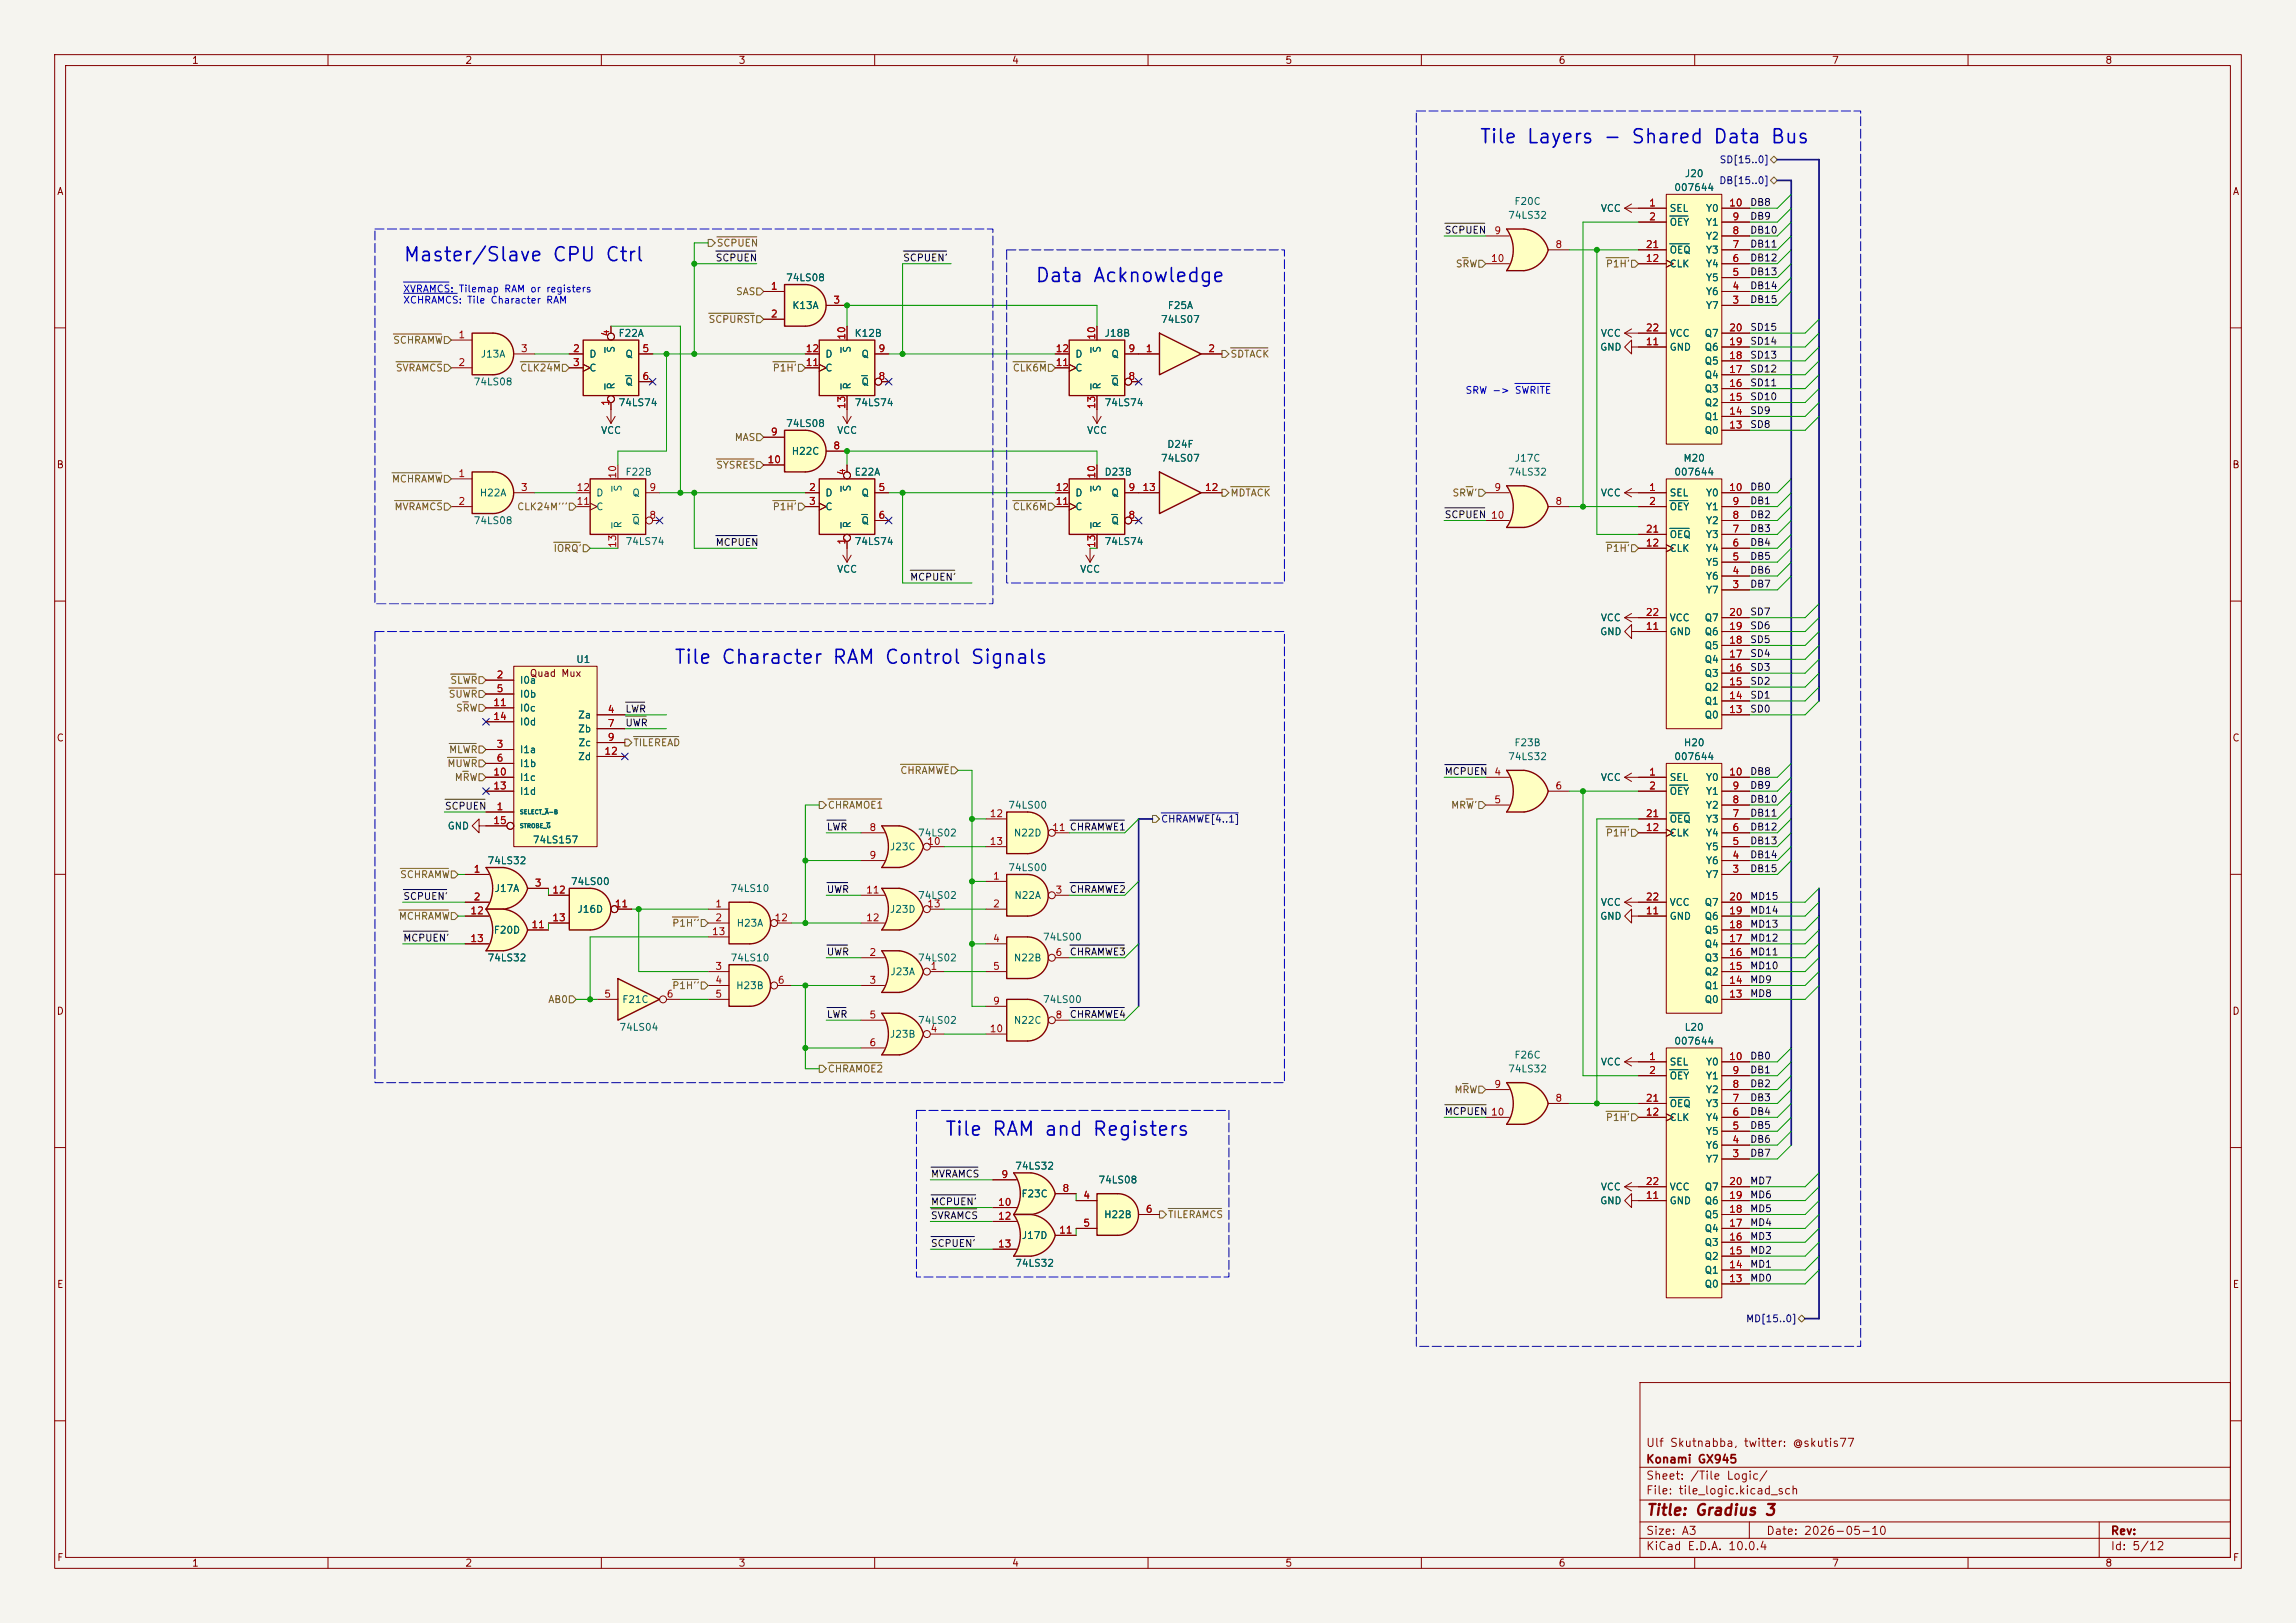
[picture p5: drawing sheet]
<svg xmlns="http://www.w3.org/2000/svg" width="420mm" height="297mm" viewBox="0 0 420 297" stroke-linecap="round" stroke-linejoin="round" font-family="sans-serif">
<defs><g id="words">
<g font-size="2.5" fill="#0000c2">
<text x="270.5" y="26.9">Tile Layers - Shared Data Bus</text>
<text x="73.7" y="48.5">Master/Slave CPU Ctrl</text>
<text x="189.2" y="52.3">Data Acknowledge</text>
<text x="123.2" y="122.1">Tile Character RAM Control Signals</text>
<text x="172.7" y="208.5">Tile RAM and Registers</text>
</g>
<text font-size="2" fill="#840000" x="301" y="277.8">Title: Gradius 3</text>
<g font-size="1.5" fill="#840000">
<text x="301" y="268.1">Konami GX945</text>
<text x="301" y="265.1">Ulf Skutnabba, twitter: @skutis77</text>
<text x="301" y="273.8">File: tile_logic.kicad_sch</text>
<text x="301" y="271.1">Sheet: /Tile Logic/</text>
<text x="301" y="281.2">Size: A3</text>
<text x="323" y="281.2">Date: 2026-05-10</text>
<text x="386" y="281.2">Rev:</text>
<text x="301" y="284">KiCad E.D.A. 10.0.4</text>
<text x="386" y="284">Id: 5/12</text>
</g>
<g font-size="1.3" fill="#840000">
<text x="35" y="12">1</text>
<text x="85" y="12">2</text>
<text x="135" y="12">3</text>
<text x="185" y="12">4</text>
<text x="235" y="12">5</text>
<text x="285" y="12">6</text>
<text x="335" y="12">7</text>
<text x="385" y="12">8</text>
<text x="10.3" y="36">A</text>
<text x="408.3" y="36">A</text>
<text x="10.3" y="86">B</text>
<text x="408.2" y="86">B</text>
<text x="96.8" y="124.2">Quad Mux</text>
<text x="10.3" y="136">C</text>
<text x="408.2" y="136">C</text>
<text x="10.3" y="186">D</text>
<text x="408.2" y="186">D</text>
<text x="10.3" y="236">E</text>
<text x="408.3" y="236">E</text>
<text x="10.3" y="286">F</text>
<text x="35" y="287">1</text>
<text x="85" y="287">2</text>
<text x="135" y="287">3</text>
<text x="185" y="287">4</text>
<text x="235" y="287">5</text>
<text x="285" y="287">6</text>
<text x="335" y="287">7</text>
<text x="385" y="287">8</text>
<text x="408.3" y="286">F</text>
</g>
<g font-size="1.3" fill="#006464">
<text x="306.1" y="35.3">007644</text>
<text x="308.1" y="32.7">J20</text>
<text x="275.8" y="40.3">74LS32</text>
<text x="276.9" y="37.8">F20C</text>
<text x="292.7" y="39.1">VCC</text>
<text x="305.3" y="39.1">SEL</text>
<text x="305.3" y="41.6">OEY</text>
<text x="312" y="41.6">Y1</text>
<text x="312" y="39.1">Y0</text>
<text x="305.3" y="46.7">OEQ</text>
<text x="312" y="46.7">Y3</text>
<text x="312" y="44.2">Y2</text>
<text x="143.7" y="51.8">74LS08</text>
<text x="305.3" y="49.2">CLK</text>
<text x="312" y="51.8">Y5</text>
<text x="312" y="49.2">Y4</text>
<text x="144.8" y="56.9">K13A</text>
<text x="212.3" y="59.4">74LS07</text>
<text x="213.5" y="56.9">F25A</text>
<text x="312" y="56.9">Y7</text>
<text x="312" y="54.3">Y6</text>
<text x="87.8" y="65.7">J13A</text>
<text x="107.7" y="65.7">D</text>
<text x="112.7" y="64.7" transform="rotate(-90 112.7 64.7)">S</text>
<text x="113" y="61.9">F22A</text>
<text x="114.3" y="65.7">Q</text>
<text x="150.9" y="65.7">D</text>
<text x="155.9" y="64.7" transform="rotate(-90 155.9 64.7)">S</text>
<text x="156.2" y="61.9">K12B</text>
<text x="157.5" y="65.7">Q</text>
<text x="196.6" y="65.7">D</text>
<text x="201.6" y="64.7" transform="rotate(-90 201.6 64.7)">S</text>
<text x="201.9" y="61.9">J18B</text>
<text x="203.2" y="65.7">Q</text>
<text x="292.6" y="64.5">GND</text>
<text x="292.7" y="61.9">VCC</text>
<text x="305.3" y="64.5">GND</text>
<text x="305.3" y="61.9">VCC</text>
<text x="311.7" y="64.5">Q6</text>
<text x="311.7" y="61.9">Q7</text>
<text x="86.5" y="70.8">74LS08</text>
<text x="107.7" y="68.3">C</text>
<text x="112.7" y="71.4" transform="rotate(-90 112.7 71.4)">R</text>
<text x="114.3" y="70.8">Q</text>
<text x="150.9" y="68.3">C</text>
<text x="155.9" y="71.4" transform="rotate(-90 155.9 71.4)">R</text>
<text x="157.5" y="70.8">Q</text>
<text x="196.6" y="68.3">C</text>
<text x="201.6" y="71.4" transform="rotate(-90 201.6 71.4)">R</text>
<text x="203.2" y="70.8">Q</text>
<text x="311.7" y="69.6">Q4</text>
<text x="311.7" y="67">Q5</text>
<text x="113" y="74.6">74LS74</text>
<text x="156.2" y="74.6">74LS74</text>
<text x="201.9" y="74.6">74LS74</text>
<text x="311.7" y="77.2">Q1</text>
<text x="311.7" y="74.6">Q2</text>
<text x="311.7" y="72.1">Q3</text>
<text x="109.8" y="79.7">VCC</text>
<text x="143.7" y="78.4">74LS08</text>
<text x="144.7" y="83.5">H22C</text>
<text x="153" y="79.7">VCC</text>
<text x="198.7" y="79.7">VCC</text>
<text x="213.4" y="82.3">D24F</text>
<text x="311.7" y="79.7">Q0</text>
<text x="114.3" y="87.3">F22B</text>
<text x="156.2" y="87.3">E22A</text>
<text x="201.9" y="87.3">D23B</text>
<text x="212.3" y="84.8">74LS07</text>
<text x="275.8" y="87.3">74LS32</text>
<text x="277" y="84.8">J17C</text>
<text x="306.1" y="87.3">007644</text>
<text x="307.8" y="84.8">M20</text>
<text x="87.6" y="91.1">H22A</text>
<text x="109" y="93.7">C</text>
<text x="109" y="91.1">D</text>
<text x="114" y="90.1" transform="rotate(-90 114 90.1)">S</text>
<text x="115.6" y="91.1">Q</text>
<text x="150.9" y="91.1">D</text>
<text x="150.9" y="93.7">C</text>
<text x="155.9" y="90.1" transform="rotate(-90 155.9 90.1)">S</text>
<text x="157.5" y="91.1">Q</text>
<text x="196.6" y="93.7">C</text>
<text x="196.6" y="91.1">D</text>
<text x="201.6" y="90.1" transform="rotate(-90 201.6 90.1)">S</text>
<text x="203.2" y="91.1">Q</text>
<text x="292.7" y="91.1">VCC</text>
<text x="305.3" y="91.1">SEL</text>
<text x="305.3" y="93.7">OEY</text>
<text x="312" y="93.7">Y1</text>
<text x="312" y="91.1">Y0</text>
<text x="86.5" y="96.2">74LS08</text>
<text x="114" y="96.8" transform="rotate(-90 114 96.8)">R</text>
<text x="114.3" y="100">74LS74</text>
<text x="115.6" y="96.2">Q</text>
<text x="155.9" y="96.8" transform="rotate(-90 155.9 96.8)">R</text>
<text x="156.2" y="100">74LS74</text>
<text x="157.5" y="96.2">Q</text>
<text x="201.6" y="96.8" transform="rotate(-90 201.6 96.8)">R</text>
<text x="201.9" y="100">74LS74</text>
<text x="203.2" y="96.2">Q</text>
<text x="305.3" y="101.3">CLK</text>
<text x="305.3" y="98.8">OEQ</text>
<text x="312" y="101.3">Y4</text>
<text x="312" y="98.8">Y3</text>
<text x="312" y="96.2">Y2</text>
<text x="153" y="105.1">VCC</text>
<text x="197.5" y="105.1">VCC</text>
<text x="312" y="106.4">Y6</text>
<text x="312" y="103.8">Y5</text>
<text x="312" y="108.9">Y7</text>
<text x="292.6" y="116.5">GND</text>
<text x="292.7" y="114">VCC</text>
<text x="305.3" y="116.5">GND</text>
<text x="305.3" y="114">VCC</text>
<text x="311.7" y="119.1">Q5</text>
<text x="311.7" y="116.5">Q6</text>
<text x="311.7" y="114">Q7</text>
<text x="95" y="125.4">I0a</text>
<text x="105.3" y="121.6">U1</text>
<text x="311.7" y="124.2">Q3</text>
<text x="311.7" y="121.6">Q4</text>
<text x="95" y="128">I0b</text>
<text x="95" y="130.5">I0c</text>
<text x="105.6" y="131.8">Za</text>
<text x="311.7" y="131.8">Q0</text>
<text x="311.7" y="129.2">Q1</text>
<text x="311.7" y="126.7">Q2</text>
<text x="95" y="133.1">I0d</text>
<text x="105.6" y="134.3">Zb</text>
<text x="105.7" y="136.9">Zc</text>
<text x="276.9" y="136.9">F23B</text>
<text x="307.9" y="136.9">H20</text>
<text x="95" y="138.1">I1a</text>
<text x="95" y="140.7">I1b</text>
<text x="95" y="143.2">I1c</text>
<text x="105.6" y="139.4">Zd</text>
<text x="275.8" y="139.4">74LS32</text>
<text x="292.7" y="143.2">VCC</text>
<text x="305.3" y="143.2">SEL</text>
<text x="306.1" y="139.4">007644</text>
<text x="312" y="143.2">Y0</text>
<text x="95" y="145.8">I1d</text>
<text x="184.3" y="148.3">74LS00</text>
<text x="305.3" y="145.8">OEY</text>
<text x="312" y="148.3">Y2</text>
<text x="312" y="145.8">Y1</text>
<text x="81.8" y="152.1">GND</text>
<text x="97.4" y="154.6">74LS157</text>
<text x="162.7" y="155.9">J23C</text>
<text x="167.8" y="153.4">74LS02</text>
<text x="185.3" y="153.4">N22D</text>
<text x="305.3" y="153.4">CLK</text>
<text x="305.3" y="150.8">OEQ</text>
<text x="312" y="155.9">Y5</text>
<text x="312" y="153.4">Y4</text>
<text x="312" y="150.8">Y3</text>
<text x="89.1" y="158.5">74LS32</text>
<text x="184.3" y="159.7">74LS00</text>
<text x="312" y="161">Y7</text>
<text x="312" y="158.5">Y6</text>
<text x="90.4" y="163.5">J17A</text>
<text x="104.3" y="162.3">74LS00</text>
<text x="105.5" y="167.3">J16D</text>
<text x="133.5" y="163.5">74LS10</text>
<text x="162.7" y="167.3">J23D</text>
<text x="167.8" y="164.8">74LS02</text>
<text x="185.4" y="164.8">N22A</text>
<text x="292.7" y="166.1">VCC</text>
<text x="305.3" y="166.1">VCC</text>
<text x="311.7" y="166.1">Q7</text>
<text x="90.2" y="171.2">F20D</text>
<text x="134.6" y="169.9">H23A</text>
<text x="190.7" y="172.4">74LS00</text>
<text x="292.6" y="168.6">GND</text>
<text x="305.3" y="168.6">GND</text>
<text x="311.7" y="173.7">Q4</text>
<text x="311.7" y="171.2">Q5</text>
<text x="311.7" y="168.6">Q6</text>
<text x="89.1" y="176.2">74LS32</text>
<text x="133.5" y="176.2">74LS10</text>
<text x="162.8" y="178.8">J23A</text>
<text x="167.8" y="176.2">74LS02</text>
<text x="185.3" y="176.2">N22B</text>
<text x="311.7" y="178.8">Q2</text>
<text x="311.7" y="176.2">Q3</text>
<text x="113.7" y="183.9">F21C</text>
<text x="134.5" y="181.3">H23B</text>
<text x="190.7" y="183.9">74LS00</text>
<text x="311.7" y="183.9">Q0</text>
<text x="311.7" y="181.3">Q1</text>
<text x="113.2" y="188.9">74LS04</text>
<text x="162.7" y="190.2">J23B</text>
<text x="167.8" y="187.7">74LS02</text>
<text x="185.3" y="187.7">N22C</text>
<text x="306.1" y="191.5">007644</text>
<text x="308.1" y="188.9">L20</text>
<text x="275.8" y="196.6">74LS32</text>
<text x="276.9" y="194">F26C</text>
<text x="292.7" y="195.3">VCC</text>
<text x="305.3" y="195.3">SEL</text>
<text x="305.3" y="197.8">OEY</text>
<text x="312" y="197.8">Y1</text>
<text x="312" y="195.3">Y0</text>
<text x="305.3" y="202.9">OEQ</text>
<text x="312" y="202.9">Y3</text>
<text x="312" y="200.4">Y2</text>
<text x="305.3" y="205.4">CLK</text>
<text x="312" y="208">Y5</text>
<text x="312" y="205.4">Y4</text>
<text x="185.6" y="214.3">74LS32</text>
<text x="312" y="213.1">Y7</text>
<text x="312" y="210.5">Y6</text>
<text x="186.7" y="219.4">F23C</text>
<text x="200.8" y="216.9">74LS08</text>
<text x="292.6" y="220.7">GND</text>
<text x="292.7" y="218.1">VCC</text>
<text x="305.3" y="220.7">GND</text>
<text x="305.3" y="218.1">VCC</text>
<text x="311.7" y="220.7">Q6</text>
<text x="311.7" y="218.1">Q7</text>
<text x="186.8" y="227">J17D</text>
<text x="201.9" y="223.2">H22B</text>
<text x="311.7" y="225.8">Q4</text>
<text x="311.7" y="223.2">Q5</text>
<text x="185.6" y="232.1">74LS32</text>
<text x="311.7" y="233.4">Q1</text>
<text x="311.7" y="230.8">Q2</text>
<text x="311.7" y="228.3">Q3</text>
<text x="311.7" y="235.9">Q0</text>
</g>
<g font-size="1.3" fill="#000084">
<text x="314.4" y="34">DB[15..0]</text>
<text x="314.4" y="30.2">SD[15..0]</text>
<text x="212.3" y="150.8">CHRAMWE[4..1]</text>
<text x="319.3" y="242.3">MD[15..0]</text>
</g>
<g font-size="1.3" fill="#a90000">
<text x="301.6" y="38.1">1</text>
<text x="301.6" y="40.6">2</text>
<text x="316.2" y="38.1">10</text>
<text x="316.8" y="40.6">9</text>
<text x="273.2" y="43.2">9</text>
<text x="284.4" y="45.7">8</text>
<text x="300.9" y="45.7">21</text>
<text x="316.8" y="45.7">7</text>
<text x="316.8" y="43.2">8</text>
<text x="140.9" y="53.3">1</text>
<text x="272.6" y="48.2">10</text>
<text x="300.9" y="48.2">12</text>
<text x="316.8" y="53.3">4</text>
<text x="316.8" y="50.8">5</text>
<text x="316.8" y="48.2">6</text>
<text x="140.9" y="58.4">2</text>
<text x="152.3" y="55.9">3</text>
<text x="316.8" y="55.9">3</text>
<text x="83.7" y="62.2">1</text>
<text x="95.2" y="64.7">3</text>
<text x="104.7" y="64.7">2</text>
<text x="111.7" y="61.7" transform="rotate(-90 111.7 61.7)">4</text>
<text x="117.4" y="64.7">5</text>
<text x="147.3" y="64.7">12</text>
<text x="154.9" y="62.3" transform="rotate(-90 154.9 62.3)">10</text>
<text x="160.6" y="64.7">9</text>
<text x="193" y="64.7">12</text>
<text x="200.6" y="62.3" transform="rotate(-90 200.6 62.3)">10</text>
<text x="206.3" y="64.7">9</text>
<text x="209.5" y="64.7">1</text>
<text x="220.9" y="64.7">2</text>
<text x="300.9" y="63.5">11</text>
<text x="300.9" y="60.9">22</text>
<text x="316.2" y="63.5">19</text>
<text x="316.2" y="60.9">20</text>
<text x="83.7" y="67.3">2</text>
<text x="104.7" y="67.3">3</text>
<text x="117.4" y="69.8">6</text>
<text x="147.3" y="67.3">11</text>
<text x="160.6" y="69.8">8</text>
<text x="193" y="67.3">11</text>
<text x="206.3" y="69.8">8</text>
<text x="316.2" y="71.1">16</text>
<text x="316.2" y="68.6">17</text>
<text x="316.2" y="66">18</text>
<text x="111.7" y="74.4" transform="rotate(-90 111.7 74.4)">1</text>
<text x="154.9" y="75" transform="rotate(-90 154.9 75)">13</text>
<text x="200.6" y="75" transform="rotate(-90 200.6 75)">13</text>
<text x="316.2" y="76.2">14</text>
<text x="316.2" y="73.6">15</text>
<text x="140.9" y="80">9</text>
<text x="152.3" y="82.5">8</text>
<text x="316.2" y="78.7">13</text>
<text x="83.7" y="87.6">1</text>
<text x="113" y="87.7" transform="rotate(-90 113 87.7)">10</text>
<text x="140.3" y="85.1">10</text>
<text x="154.9" y="87.1" transform="rotate(-90 154.9 87.1)">4</text>
<text x="200.6" y="87.7" transform="rotate(-90 200.6 87.7)">10</text>
<text x="83.7" y="92.7">2</text>
<text x="95.2" y="90.1">3</text>
<text x="105.4" y="92.7">11</text>
<text x="105.4" y="90.1">12</text>
<text x="118.7" y="95.2">8</text>
<text x="118.7" y="90.1">9</text>
<text x="147.9" y="90.1">2</text>
<text x="147.9" y="92.7">3</text>
<text x="160.6" y="90.1">5</text>
<text x="160.6" y="95.2">6</text>
<text x="193" y="92.7">11</text>
<text x="193" y="90.1">12</text>
<text x="206.3" y="95.2">8</text>
<text x="206.3" y="90.1">9</text>
<text x="208.9" y="90.1">13</text>
<text x="220.3" y="90.1">12</text>
<text x="273.2" y="90.1">9</text>
<text x="284.4" y="92.7">8</text>
<text x="301.6" y="90.1">1</text>
<text x="301.6" y="92.7">2</text>
<text x="316.2" y="90.1">10</text>
<text x="316.8" y="95.2">8</text>
<text x="316.8" y="92.7">9</text>
<text x="113" y="100.4" transform="rotate(-90 113 100.4)">13</text>
<text x="154.9" y="99.8" transform="rotate(-90 154.9 99.8)">1</text>
<text x="200.6" y="100.4" transform="rotate(-90 200.6 100.4)">13</text>
<text x="300.9" y="100.3">12</text>
<text x="300.9" y="97.8">21</text>
<text x="316.8" y="100.3">6</text>
<text x="316.8" y="97.8">7</text>
<text x="316.8" y="107.9">3</text>
<text x="316.8" y="105.4">4</text>
<text x="316.8" y="102.8">5</text>
<text x="300.9" y="113">22</text>
<text x="316.2" y="113">20</text>
<text x="300.9" y="115.5">11</text>
<text x="316.2" y="118.1">18</text>
<text x="316.2" y="115.5">19</text>
<text x="90.7" y="124.4">2</text>
<text x="316.2" y="125.7">15</text>
<text x="316.2" y="123.2">16</text>
<text x="316.2" y="120.6">17</text>
<text x="90.1" y="129.5">11</text>
<text x="90.7" y="127">5</text>
<text x="111.1" y="130.8">4</text>
<text x="316.2" y="130.8">13</text>
<text x="316.2" y="128.2">14</text>
<text x="90.1" y="132.1">14</text>
<text x="90.7" y="137.1">3</text>
<text x="111.1" y="133.3">7</text>
<text x="111.1" y="135.9">9</text>
<text x="90.1" y="142.2">10</text>
<text x="90.7" y="139.7">6</text>
<text x="110.4" y="138.4">12</text>
<text x="273.2" y="142.2">4</text>
<text x="301.6" y="142.2">1</text>
<text x="316.2" y="142.2">10</text>
<text x="90.1" y="144.8">13</text>
<text x="90.7" y="148.6">1</text>
<text x="180.9" y="149.8">12</text>
<text x="273.2" y="147.3">5</text>
<text x="284.4" y="144.8">6</text>
<text x="300.9" y="149.8">21</text>
<text x="301.6" y="144.8">2</text>
<text x="316.8" y="149.8">7</text>
<text x="316.8" y="147.3">8</text>
<text x="316.8" y="144.8">9</text>
<text x="90.1" y="151.1">15</text>
<text x="158.9" y="152.4">8</text>
<text x="169.5" y="154.9">10</text>
<text x="180.9" y="154.9">13</text>
<text x="192.4" y="152.4">11 CHRAMWE1</text>
<text x="300.9" y="152.4">12</text>
<text x="316.8" y="154.9">5</text>
<text x="316.8" y="152.4">6</text>
<text x="86.5" y="160">1</text>
<text x="158.9" y="157.5">9</text>
<text x="181.5" y="161.3">1</text>
<text x="316.8" y="160">3</text>
<text x="316.8" y="157.5">4</text>
<text x="85.9" y="167.6">12</text>
<text x="86.5" y="165.1">2</text>
<text x="97.7" y="162.5">3</text>
<text x="100.9" y="163.8">12</text>
<text x="112.4" y="166.3">11</text>
<text x="130.7" y="166.3">1</text>
<text x="158.3" y="163.8">11</text>
<text x="169.5" y="166.3">13</text>
<text x="181.5" y="166.3">2</text>
<text x="193" y="163.8">3</text>
<text x="300.9" y="167.6">11</text>
<text x="300.9" y="165.1">22</text>
<text x="316.2" y="167.6">19</text>
<text x="316.2" y="165.1">20</text>
<text x="85.9" y="172.7">13</text>
<text x="97.1" y="170.2">11</text>
<text x="100.9" y="168.9">13</text>
<text x="130.1" y="171.4">13</text>
<text x="130.7" y="168.9">2</text>
<text x="141.6" y="168.9">12</text>
<text x="158.3" y="168.9">12</text>
<text x="181.5" y="172.7">4</text>
<text x="316.2" y="172.7">17</text>
<text x="316.2" y="170.2">18</text>
<text x="130.7" y="177.8">3</text>
<text x="158.9" y="175.2">2</text>
<text x="170.1" y="177.8">1</text>
<text x="181.5" y="177.8">5</text>
<text x="193" y="175.2">6</text>
<text x="316.2" y="177.8">15</text>
<text x="316.2" y="175.2">16</text>
<text x="110.4" y="182.9">5</text>
<text x="121.8" y="182.9">6</text>
<text x="130.7" y="180.3">4</text>
<text x="130.7" y="182.9">5</text>
<text x="142.2" y="180.3">6</text>
<text x="158.9" y="180.3">3</text>
<text x="181.5" y="184.1">9</text>
<text x="316.2" y="182.9">13</text>
<text x="316.2" y="180.3">14</text>
<text x="158.9" y="186.7">5</text>
<text x="158.9" y="191.7">6</text>
<text x="170.1" y="189.2">4</text>
<text x="180.9" y="189.2">10</text>
<text x="193" y="186.7">8</text>
<text x="301.6" y="194.3">1</text>
<text x="301.6" y="196.8">2</text>
<text x="316.2" y="194.3">10</text>
<text x="316.8" y="196.8">9</text>
<text x="273.2" y="199.4">9</text>
<text x="284.4" y="201.9">8</text>
<text x="300.9" y="201.9">21</text>
<text x="316.8" y="201.9">7</text>
<text x="316.8" y="199.4">8</text>
<text x="300.9" y="204.4">12</text>
<text x="316.8" y="209.5">4</text>
<text x="316.8" y="207">5</text>
<text x="316.8" y="204.4">6</text>
<text x="183.1" y="215.9">9</text>
<text x="316.8" y="212.1">3</text>
<text x="182.5" y="221">10</text>
<text x="194.2" y="218.4">8</text>
<text x="198" y="219.7">4</text>
<text x="300.9" y="219.7">11</text>
<text x="300.9" y="217.1">22</text>
<text x="316.2" y="219.7">19</text>
<text x="316.2" y="217.1">20</text>
<text x="182.5" y="223.5">12</text>
<text x="193.6" y="226">11</text>
<text x="198" y="224.8">5</text>
<text x="209.5" y="222.2">6</text>
<text x="316.2" y="227.3">16</text>
<text x="316.2" y="224.8">17</text>
<text x="316.2" y="222.2">18</text>
<text x="182.5" y="228.6">13</text>
<text x="316.2" y="232.4">14</text>
<text x="316.2" y="229.8">15</text>
<text x="316.2" y="234.9">13</text>
</g>
<g font-size="1.3" fill="#0f0f0f">
<text x="320" y="40.5">DB9</text>
<text x="320" y="38">DB8</text>
<text x="264.2" y="43.1">SCPUEN</text>
<text x="320" y="45.6">DB11</text>
<text x="320" y="43.1">DB10</text>
<text x="130.8" y="48.1">SCPUEN</text>
<text x="165.1" y="48.1">SCPUEN'</text>
<text x="320" y="48.1">DB12</text>
<text x="320" y="53.2">DB14</text>
<text x="320" y="50.7">DB13</text>
<text x="320" y="55.8">DB15</text>
<text x="320" y="63.4">SD14</text>
<text x="320" y="65.9">SD13</text>
<text x="320" y="60.8">SD15</text>
<text x="320" y="68.5">SD12</text>
<text x="320" y="71">SD11</text>
<text x="320" y="73.5">SD10</text>
<text x="320" y="76.1">SD9</text>
<text x="320" y="78.6">SD8</text>
<text x="264.2" y="95.1">SCPUEN 10</text>
<text x="320" y="92.6">DB1</text>
<text x="320" y="90">DB0</text>
<text x="320" y="95.1">DB2</text>
<text x="130.8" y="100.2">MCPUEN</text>
<text x="320" y="97.7">DB3</text>
<text x="320" y="100.2">DB4</text>
<text x="166.4" y="106.6">MCPUEN'</text>
<text x="320" y="107.8">DB7</text>
<text x="320" y="102.7">DB5</text>
<text x="320" y="105.3">DB6</text>
<text x="320" y="112.9">SD7</text>
<text x="320" y="115.4">SD6</text>
<text x="320" y="118">SD5</text>
<text x="320" y="120.5">SD4</text>
<text x="320" y="125.6">SD2</text>
<text x="320" y="123.1">SD3</text>
<text x="114.3" y="130.7">LWR</text>
<text x="320" y="130.7">SD0</text>
<text x="320" y="128.1">SD1</text>
<text x="114.3" y="133.2">UWR</text>
<text x="264.2" y="142.1">MCPUEN</text>
<text x="320" y="142.1">DB8</text>
<text x="81.3" y="148.5">SCPUEN</text>
<text x="320" y="149.7">DB11</text>
<text x="320" y="147.2">DB10</text>
<text x="320" y="144.7">DB9</text>
<text x="151.1" y="152.3">LWR</text>
<text x="320" y="152.3">DB12</text>
<text x="320" y="154.8">DB13</text>
<text x="320" y="157.4">DB14</text>
<text x="320" y="159.9">DB15</text>
<text x="73.7" y="165">SCPUEN'</text>
<text x="151.1" y="163.7">UWR</text>
<text x="195.6" y="163.7">CHRAMWE2</text>
<text x="320" y="167.5">MD14</text>
<text x="320" y="165">MD15</text>
<text x="73.7" y="172.6">MCPUEN'</text>
<text x="320" y="172.6">MD12</text>
<text x="320" y="170.1">MD13</text>
<text x="151.1" y="175.1">UWR</text>
<text x="195.6" y="175.1">CHRAMWE3</text>
<text x="320" y="177.7">MD10</text>
<text x="320" y="175.1">MD11</text>
<text x="320" y="180.2">MD9</text>
<text x="320" y="182.8">MD8</text>
<text x="151.1" y="186.6">LWR</text>
<text x="195.6" y="186.6">CHRAMWE4</text>
<text x="320" y="194.2">DB0</text>
<text x="320" y="196.7">DB1</text>
<text x="320" y="201.8">DB3</text>
<text x="320" y="199.3">DB2</text>
<text x="264.2" y="204.3">MCPUEN 10</text>
<text x="320" y="209.4">DB6</text>
<text x="320" y="204.3">DB4</text>
<text x="320" y="206.9">DB5</text>
<text x="170.2" y="215.8">MVRAMCS</text>
<text x="320" y="212">DB7</text>
<text x="170.2" y="220.9">MCPUEN'</text>
<text x="320" y="217">MD7</text>
<text x="320" y="219.6">MD6</text>
<text x="170.2" y="223.4">SVRAMCS</text>
<text x="320" y="224.7">MD4</text>
<text x="320" y="222.1">MD5</text>
<text x="320" y="227.2">MD3</text>
<text x="170.2" y="228.5">SCPUEN'</text>
<text x="320" y="232.3">MD1</text>
<text x="320" y="229.7">MD2</text>
<text x="320" y="234.8">MD0</text>
</g>
<g font-size="1.3" fill="#725600">
<text x="131" y="45.4">SCPUEN</text>
<text x="266.2" y="49.2">SRW</text>
<text x="293.6" y="49.2">P1H'</text>
<text x="129.5" y="59.4">SCPURST</text>
<text x="134.5" y="54.3">SAS</text>
<text x="71.8" y="63.2">SCHRAMW</text>
<text x="225" y="65.7">SDTACK</text>
<text x="72.3" y="68.3">SVRAMCS</text>
<text x="95" y="68.3">CLK24M</text>
<text x="141.2" y="68.3">P1H'</text>
<text x="185.1" y="68.3">CLK6M</text>
<text x="134.3" y="81">MAS</text>
<text x="71.6" y="88.6">MCHRAMW</text>
<text x="130.9" y="86.1">SYSRES</text>
<text x="72.1" y="93.7">MVRAMCS</text>
<text x="94.5" y="93.7">CLK24M'''</text>
<text x="141.2" y="93.7">P1H'</text>
<text x="185.1" y="93.7">CLK6M</text>
<text x="225" y="91.1">MDTACK</text>
<text x="265.6" y="91.1">SRW'</text>
<text x="101.1" y="101.3">IORQ'</text>
<text x="293.6" y="101.3">P1H'</text>
<text x="82.3" y="125.4">SLWR</text>
<text x="82" y="128">SUWR</text>
<text x="83.3" y="130.5">SRW</text>
<text x="115.8" y="136.9">TILEREAD</text>
<text x="81.7" y="140.7">MUWR</text>
<text x="82" y="138.1">MLWR</text>
<text x="83.1" y="143.2">MRW</text>
<text x="164.6" y="141.9">CHRAMWE</text>
<text x="151.3" y="148.3">CHRAMOE1</text>
<text x="265.3" y="148.3">MRW'</text>
<text x="293.6" y="153.4">P1H'</text>
<text x="73.1" y="161">SCHRAMW</text>
<text x="72.8" y="168.6">MCHRAMW</text>
<text x="122.9" y="169.9">P1H''</text>
<text x="100.2" y="183.9">AB0</text>
<text x="122.9" y="181.3">P1H''</text>
<text x="151.3" y="196.6">CHRAMOE2</text>
<text x="265.9" y="200.4">MRW</text>
<text x="293.6" y="205.4">P1H'</text>
<text x="213.6" y="223.2">TILERAMCS</text>
</g>
<g font-size="1.3" fill="#0000c2">
<text x="73.7" y="53.8">XVRAMCS: Tilemap RAM or registers</text>
<text x="73.7" y="55.9">XCHRAMCS: Tile Character RAM</text>
<text x="268" y="72.4">SRW -&gt; SWRITE</text>
</g>
<g font-size=".8" fill="#006464">
<text x="95" y="149.2">SELECT_A-B</text>
<text x="95" y="151.7">STROBE_G</text>
</g>
</g></defs>
<path d="M0 0h420v297h-420z" fill="#f5f4ef" stroke="#f5f4ef" stroke-width=".18"/>
<g fill="none" stroke="#840000" stroke-width=".18">
<path d="M10 10h400v277h-400zM12 12h396v273h-396zM60 10v2M110 10v2M160 10v2M210 10v2M260 10v2M310 10v2M360 10v2M10 60h2M408 60h2M10 110h2"/>
<path d="M408 110h2M10 160h2M408 160h2M10 210h2M408 210h2M300 253h108v32h-108zM10 260h2M300 278.5h108M300 274.5h108M300 268.5h108M320 278.5v3M384 278.5v6.5"/>
<path d="M408 260h2M60 285v2M110 285v2M160 285v2M210 285v2M260 285v2M300 281.5h108M310 285v2M360 285v2"/>
</g>
<path d="M204.5 218.4a3.8 3.8 0 0 1 3.8 3.8 3.8 3.8 0 0 1-3.8 3.9z" fill="#ffffc2" stroke="#ffffc2" stroke-width=".18"/>
<path d="M200.7 218.4h3.8v7.7h-3.8z" fill="#ffffc2"/>
<path d="M200.7 218.4h3.8a3.8 3.8 0 0 1 3.8 3.8 3.8 3.8 0 0 1-3.8 3.9h-3.8z" fill="none" stroke="#840000" stroke-width=".25"/>
<path d="M297.2 90.2l1.2 .7M297.2 90.2h2.5M298.4 89.4l-1.2 .8M298.4 167.6v-1.2l-1.2 1.2 1.2 1.3v-1.3h1.3M196.8 219.7h3.9M196.8 224.8h3.9M208.3 222.2h3.8" fill="none" stroke="#840000" stroke-width=".18"/>
<path d="M275.6 141h3.2M275.6 148.6h3.2" fill="none" stroke="#ffffc2" stroke-width=".18"/>
<g fill="#ffffc2" stroke="#ffffc2" stroke-width=".18">
<path d="M278.2 143.4l5 1.4a5.2 5.2 0 0 1-4.4 3.8z"/>
<path d="M278.8 141a5.1 5.1 0 0 1 4.4 3.8l-5 1.3z"/>
</g>
<path d="M275.6 141h3.2v7.6h-3.2a6.7 6.7 0 0 0 0-7.6z" fill="#ffffc2"/>
<path d="M275.6 141h3.2a5.1 5.1 0 0 1 4.4 3.8 5.2 5.2 0 0 1-4.4 3.8h-3.2a6.6 6.6 0 0 0 0-7.6z" fill="none" stroke="#840000" stroke-width=".25"/>
<path d="M271.8 142.2h4.3M271.8 147.3h4.3M283.2 144.8h3.8" fill="none" stroke="#840000" stroke-width=".18"/>
<path d="M304.8 139.7h10.2v45.7h-10.2z" fill="#ffffc2"/>
<g fill="none" stroke="#840000" stroke-width=".18">
<path d="M304.8 139.7h10.2v45.7h-10.2zM299.7 142.2h5.1M299.7 144.8h5.1M299.7 152.4h5.1M299.7 149.9h5.1M304.8 151.8l1.3 .6-1.3 .6M315 142.2h5M315 144.8h5M315 157.5h5M315 154.9h5M315 152.4h5M315 149.9h5"/>
<path d="M315 147.3h5M299.7 167.6h5.1M299.7 165.1h5.1M315 160h5M315 167.6h5M315 177.8h5M315 175.3h5M315 172.7h5M315 170.2h5M315 165.1h5M315 182.9h5M315 180.3h5"/>
</g>
<path d="M305.4 143.7h3.3M305.4 148.8h3.6" fill="none" stroke="#006464" stroke-width=".18"/>
<path d="M106.7 62.2h10.1v10.2h-10.1z" fill="#ffffc2"/>
<path d="M106.7 62.2h10.1v10.2h-10.1z" fill="none" stroke="#840000" stroke-width=".25"/>
<g fill="none" stroke="#840000" stroke-width=".18">
<path d="M111.8 59.7v1.3M104.1 64.8h2.6M104.1 67.3h2.6M106.7 66.7l1.2 .6-1.2 .6M111.8 73.7v1.2M116.8 64.8h2.6M116.8 69.9h2.6M297.2 217.2l1.2 .7M297.2 217.2h2.5M298.4 219.7v-1.3l-1.2 1.3 1.2 1.3v-1.3h1.3M298.4 216.4l-1.2 .8"/>
<circle cx="111.8" cy="61.6" r=".63"/>
<circle cx="111.8" cy="73" r=".63"/>
</g>
<path d="M110.7 63.6v.9M110.7 70.2v1M114.4 68.7h1.1" fill="none" stroke="#006464" stroke-width=".18"/>
<path d="M90.2 61a3.8 3.8 0 0 1 3.8 3.8 3.8 3.8 0 0 1-3.8 3.8z" fill="#ffffc2" stroke="#ffffc2" stroke-width=".18"/>
<path d="M86.4 61h3.8v7.6h-3.8z" fill="#ffffc2"/>
<path d="M86.4 61h3.8a3.8 3.8 0 0 1 3.8 3.8 3.8 3.8 0 0 1-3.8 3.8h-3.8z" fill="none" stroke="#840000" stroke-width=".25"/>
<path d="M82.5 62.2h3.9M82.5 67.3h3.9M94 64.8h3.8" fill="none" stroke="#840000" stroke-width=".18"/>
<path d="M275.6 198.1h3.2M275.6 205.7h3.2" fill="none" stroke="#ffffc2" stroke-width=".18"/>
<g fill="#ffffc2" stroke="#ffffc2" stroke-width=".18">
<path d="M278.2 200.6l5 1.3a5.2 5.2 0 0 1-4.4 3.8z"/>
<path d="M278.8 198.1a5.1 5.1 0 0 1 4.4 3.8l-5 1.3z"/>
</g>
<path d="M275.6 198.1h3.2v7.6h-3.2a6.7 6.7 0 0 0 0-7.6z" fill="#ffffc2"/>
<path d="M275.6 198.1h3.2a5.1 5.1 0 0 1 4.4 3.8 5.2 5.2 0 0 1-4.4 3.8h-3.2a6.6 6.6 0 0 0 0-7.6z" fill="none" stroke="#840000" stroke-width=".25"/>
<path d="M271.8 199.4h4.3M271.8 204.5h4.3M283.2 201.9h3.8" fill="none" stroke="#840000" stroke-width=".18"/>
<path d="M304.8 35.6h10.2v45.7h-10.2z" fill="#ffffc2"/>
<g fill="none" stroke="#840000" stroke-width=".18">
<path d="M299.7 38.1h5.1M304.8 35.6h10.2v45.7h-10.2zM315 38.1h5M299.7 40.6h5.1M299.7 48.3h5.1M299.7 45.7h5.1M304.8 47.6l1.3 .7-1.3 .6M315 40.6h5M315 55.9h5M315 53.3h5M315 50.8h5M315 48.3h5"/>
<path d="M315 45.7h5M315 43.2h5M154.2 76.2l.7 1.3M154.9 74.9v2.6M155.7 76.2l-.8 1.3M299.7 63.5h5.1M299.7 61h5.1M315 63.5h5M315 78.7h5M315 76.2h5M315 73.7h5M315 71.1h5"/>
<path d="M315 68.6h5M315 66h5M315 61h5"/>
</g>
<path d="M305.4 39.5h3.3M305.4 44.6h3.6" fill="none" stroke="#006464" stroke-width=".18"/>
<path d="M185.4 214.6h3.2M185.4 222.2h3.2" fill="none" stroke="#ffffc2" stroke-width=".18"/>
<g fill="#ffffc2" stroke="#ffffc2" stroke-width=".18">
<path d="M188 217.1l5 1.3a5.2 5.2 0 0 1-4.4 3.9z"/>
<path d="M188.6 214.6a5.1 5.1 0 0 1 4.4 3.8l-4.9 1.3z"/>
</g>
<path d="M185.4 214.6h3.2v7.6h-3.2a6.7 6.7 0 0 0 0-7.6z" fill="#ffffc2"/>
<path d="M188.6 214.6h-3.2a6.6 6.6 0 0 1 0 7.6h3.2M188.6 214.6a5.2 5.2 0 0 1 4.4 3.8 5.2 5.2 0 0 1-4.4 3.9" fill="none" stroke="#840000" stroke-width=".25"/>
<path d="M181.6 215.9h4.3M193 218.4h3.8M181.6 221h4.3" fill="none" stroke="#840000" stroke-width=".18"/>
<path d="M185.4 222.2h3.2M185.4 229.9h3.2" fill="none" stroke="#ffffc2" stroke-width=".18"/>
<g fill="#ffffc2" stroke="#ffffc2" stroke-width=".18">
<path d="M188 224.7l5 1.4a5.2 5.2 0 0 1-4.4 3.8z"/>
<path d="M188.6 222.2a5.1 5.1 0 0 1 4.4 3.9l-4.9 1.3z"/>
</g>
<path d="M185.4 222.2h3.2v7.7h-3.2a6.7 6.7 0 0 0 0-7.7z" fill="#ffffc2"/>
<path d="M188.6 222.2h-3.2a6.6 6.6 0 0 1 0 7.7h3.2M188.6 222.2a5.2 5.2 0 0 1 4.4 3.9 5.2 5.2 0 0 1-4.4 3.8" fill="none" stroke="#840000" stroke-width=".25"/>
<path d="M181.6 223.5h4.3M181.6 228.6h4.3M193 226.1h3.8" fill="none" stroke="#840000" stroke-width=".18"/>
<path d="M149.9 62.2h10.1v10.2h-10.1z" fill="#ffffc2"/>
<path d="M149.9 62.2h10.1v10.2h-10.1z" fill="none" stroke="#840000" stroke-width=".25"/>
<g fill="none" stroke="#840000" stroke-width=".18">
<path d="M154.9 59.7v2.5M147.3 64.8h2.6M147.3 67.3h2.6M149.9 66.7l1.2 .6-1.2 .6M154.9 72.4v2.5M160 64.8h2.6M161.3 69.9h1.3"/>
<circle cx="160.7" cy="69.8" r=".63"/>
</g>
<path d="M153.8 63.6v.9M153.8 70.2v1M157.6 68.7h1.1" fill="none" stroke="#006464" stroke-width=".18"/>
<path d="M147.3 52.1a3.8 3.8 0 0 1 3.8 3.8 3.8 3.8 0 0 1-3.8 3.8z" fill="#ffffc2" stroke="#ffffc2" stroke-width=".18"/>
<path d="M143.5 52.1h3.8v7.6h-3.8z" fill="#ffffc2"/>
<path d="M143.5 52.1h3.8a3.8 3.8 0 0 1 3.8 3.8 3.8 3.8 0 0 1-3.8 3.8h-3.8z" fill="none" stroke="#840000" stroke-width=".25"/>
<path d="M139.7 53.3h3.8M139.7 58.4h3.8M151.1 55.9h3.8" fill="none" stroke="#840000" stroke-width=".18"/>
<path d="M161.3 174h3.2M161.3 181.6h3.2" fill="none" stroke="#ffffc2" stroke-width=".18"/>
<g fill="#ffffc2" stroke="#ffffc2" stroke-width=".18">
<path d="M163.9 176.4l5 1.4a5.2 5.2 0 0 1-4.4 3.8z"/>
<path d="M164.5 174a5.1 5.1 0 0 1 4.4 3.8l-5 1.3z"/>
</g>
<path d="M161.3 174h3.2v7.6h-3.2a6.7 6.7 0 0 0 0-7.6z" fill="#ffffc2"/>
<path d="M164.5 174h-3.2a6.6 6.6 0 0 1 0 7.6h3.2M164.5 174a5.1 5.1 0 0 1 4.4 3.8M168.9 177.8a5.2 5.2 0 0 1-4.4 3.8" fill="none" stroke="#840000" stroke-width=".25"/>
<g fill="none" stroke="#840000" stroke-width=".18">
<path d="M157.5 175.3h4.3M170.2 177.8h2.5M157.5 180.3h4.3"/>
<circle cx="169.5" cy="177.8" r=".63"/>
</g>
<path d="M161.3 185.4h3.2M161.3 193h3.2" fill="none" stroke="#ffffc2" stroke-width=".18"/>
<g fill="#ffffc2" stroke="#ffffc2" stroke-width=".18">
<path d="M163.9 187.9l5 1.3a5.2 5.2 0 0 1-4.4 3.8z"/>
<path d="M164.5 185.4a5.1 5.1 0 0 1 4.4 3.8l-5 1.3z"/>
</g>
<path d="M161.3 185.4h3.2v7.6h-3.2a6.7 6.7 0 0 0 0-7.6z" fill="#ffffc2"/>
<path d="M164.5 185.4h-3.2a6.6 6.6 0 0 1 0 7.6h3.2M164.5 185.4a5.1 5.1 0 0 1 4.4 3.8M168.9 189.2a5.2 5.2 0 0 1-4.4 3.8" fill="none" stroke="#840000" stroke-width=".25"/>
<g fill="none" stroke="#840000" stroke-width=".18">
<path d="M157.5 186.7h4.3M157.5 191.8h4.3M170.2 189.2h2.5"/>
<circle cx="169.5" cy="189.2" r=".63"/>
</g>
<path d="M137.2 165.1a3.8 3.8 0 0 1 3.8 3.8 3.8 3.8 0 0 1-3.8 3.8z" fill="#ffffc2" stroke="#ffffc2" stroke-width=".18"/>
<path d="M133.3 165.1h3.9v7.6h-3.9z" fill="#ffffc2"/>
<path d="M133.3 165.1h3.9a3.8 3.8 0 0 1 3.8 3.8 3.8 3.8 0 0 1-3.8 3.8h-3.9z" fill="none" stroke="#840000" stroke-width=".25"/>
<g fill="none" stroke="#840000" stroke-width=".18">
<path d="M129.5 166.4h3.8M129.5 168.9h3.8M129.5 171.5h3.8M142.2 168.9h2.6"/>
<circle cx="141.6" cy="168.9" r=".63"/>
</g>
<path d="M137.2 176.5a3.8 3.8 0 0 1 3.8 3.8 3.8 3.8 0 0 1-3.8 3.9z" fill="#ffffc2" stroke="#ffffc2" stroke-width=".18"/>
<path d="M133.3 176.5h3.9v7.7h-3.9z" fill="#ffffc2"/>
<path d="M133.3 176.5h3.9a3.8 3.8 0 0 1 3.8 3.8 3.8 3.8 0 0 1-3.8 3.9h-3.9z" fill="none" stroke="#840000" stroke-width=".25"/>
<g fill="none" stroke="#840000" stroke-width=".18">
<path d="M129.5 177.8h3.8M129.5 180.3h3.8M129.5 182.9h3.8M142.2 180.3h2.6"/>
<circle cx="141.6" cy="180.3" r=".63"/>
</g>
<path d="M107.9 162.6a3.8 3.8 0 0 1 3.8 3.8 3.8 3.8 0 0 1-3.8 3.8z" fill="#ffffc2" stroke="#ffffc2" stroke-width=".18"/>
<path d="M104.1 162.6h3.8v7.6h-3.8z" fill="#ffffc2"/>
<path d="M104.1 162.6h3.8a3.8 3.8 0 0 1 3.8 3.8 3.8 3.8 0 0 1-3.8 3.8h-3.8z" fill="none" stroke="#840000" stroke-width=".25"/>
<g fill="none" stroke="#840000" stroke-width=".18">
<path d="M100.3 163.8h3.8M100.3 168.9h3.8M113 166.4h2.6"/>
<circle cx="112.4" cy="166.4" r=".63"/>
</g>
<path d="M113 179.1l7.6 3.8-7.6 3.8z" fill="#ffffc2"/>
<path d="M113 179.1l7.6 3.8-7.6 3.8z" fill="none" stroke="#840000" stroke-width=".25"/>
<g fill="none" stroke="#840000" stroke-width=".18">
<path d="M109.2 182.9h3.8M121.9 182.9h2.6"/>
<circle cx="121.3" cy="182.9" r=".63"/>
</g>
<path d="M88.9 158.8h3.2M88.9 166.4h3.2" fill="none" stroke="#ffffc2" stroke-width=".18"/>
<g fill="#ffffc2" stroke="#ffffc2" stroke-width=".18">
<path d="M91.5 161.2l5 1.4a5.2 5.2 0 0 1-4.4 3.8z"/>
<path d="M92.1 158.8a5.1 5.1 0 0 1 4.4 3.8l-5 1.3z"/>
</g>
<path d="M88.9 158.8h3.2v7.6h-3.2a6.7 6.7 0 0 0 0-7.6z" fill="#ffffc2"/>
<path d="M92.1 158.8h-3.2a6.6 6.6 0 0 1 0 7.6h3.2M92.1 158.8a5.1 5.1 0 0 1 4.4 3.8M96.5 162.6a5.2 5.2 0 0 1-4.4 3.8" fill="none" stroke="#840000" stroke-width=".25"/>
<path d="M85.1 160h4.3M85.1 165.1h4.3M96.5 162.6h3.8" fill="none" stroke="#840000" stroke-width=".18"/>
<path d="M188 182.9a3.8 3.8 0 0 1 3.7 3.8 3.8 3.8 0 0 1-3.7 3.8z" fill="#ffffc2" stroke="#ffffc2" stroke-width=".18"/>
<path d="M184.1 182.9h3.9v7.6h-3.9z" fill="#ffffc2"/>
<path d="M184.1 182.9h3.9a3.8 3.8 0 0 1 3.7 3.8 3.8 3.8 0 0 1-3.7 3.8h-3.9z" fill="none" stroke="#840000" stroke-width=".25"/>
<g fill="none" stroke="#840000" stroke-width=".18">
<path d="M87.6 151.1v-1.2l-1.2 1.2 1.2 1.3v-1.3h1.3M180.3 184.2h3.8M180.3 189.2h3.8M193 186.7h2.6"/>
<circle cx="192.4" cy="186.7" r=".63"/>
</g>
<path d="M94 121.9h15.2v33h-15.2z" fill="#ffffc2"/>
<g fill="none" stroke="#840000" stroke-width=".18">
<path d="M88.9 124.5h5.1M88.9 137.2h5.1M88.9 127h5.1M88.9 139.7h5.1M88.9 129.5h5.1M88.9 132.1h5.1M94 121.9h15.2v33h-15.2zM109.2 130.8h5.1M109.2 133.4h5.1M109.2 135.9h5.1M109.2 138.4h5.1M88.9 148.6h5.1"/>
<path d="M88.9 142.2h5.1M88.9 144.8h5.1M88.9 151.1h3.8M297.2 194.3l1.2 .8M297.2 194.3h2.5M298.4 193.5l-1.2 .8"/>
<circle cx="93.3" cy="151.1" r=".63"/>
</g>
<path d="M99.7 148h.5M100 150.6h.6" fill="none" stroke="#006464" stroke-width=".18"/>
<path d="M88.9 166.4h3.2M88.9 174h3.2" fill="none" stroke="#ffffc2" stroke-width=".18"/>
<g fill="#ffffc2" stroke="#ffffc2" stroke-width=".18">
<path d="M91.5 168.8l5 1.4a5.2 5.2 0 0 1-4.4 3.8z"/>
<path d="M92.1 166.4a5.1 5.1 0 0 1 4.4 3.8l-5 1.3z"/>
</g>
<path d="M88.9 166.4h3.2v7.6h-3.2a6.7 6.7 0 0 0 0-7.6z" fill="#ffffc2"/>
<path d="M92.1 166.4h-3.2a6.6 6.6 0 0 1 0 7.6h3.2M92.1 166.4a5.1 5.1 0 0 1 4.4 3.8M96.5 170.2a5.2 5.2 0 0 1-4.4 3.8" fill="none" stroke="#840000" stroke-width=".25"/>
<path d="M85.1 167.6h4.3M85.1 172.7h4.3M96.5 170.2h3.8" fill="none" stroke="#840000" stroke-width=".18"/>
<path d="M90.2 86.4a3.8 3.8 0 0 1 3.8 3.8 3.8 3.8 0 0 1-3.8 3.8z" fill="#ffffc2" stroke="#ffffc2" stroke-width=".18"/>
<path d="M86.4 86.4h3.8v7.6h-3.8z" fill="#ffffc2"/>
<path d="M86.4 86.4h3.8a3.8 3.8 0 0 1 3.8 3.8 3.8 3.8 0 0 1-3.8 3.8h-3.8z" fill="none" stroke="#840000" stroke-width=".25"/>
<path d="M111 76.2l.8 1.3M111.8 74.9v2.6M112.5 76.2l-.7 1.3M82.5 87.6h3.9M82.5 92.7h3.9M94 90.2h3.8" fill="none" stroke="#840000" stroke-width=".18"/>
<path d="M161.3 162.6h3.2M161.3 170.2h3.2" fill="none" stroke="#ffffc2" stroke-width=".18"/>
<g fill="#ffffc2" stroke="#ffffc2" stroke-width=".18">
<path d="M163.9 165l5 1.4a5.2 5.2 0 0 1-4.4 3.8z"/>
<path d="M164.5 162.6a5.1 5.1 0 0 1 4.4 3.8l-5 1.3z"/>
</g>
<path d="M161.3 162.6h3.2v7.6h-3.2a6.7 6.7 0 0 0 0-7.6z" fill="#ffffc2"/>
<path d="M164.5 162.6h-3.2a6.6 6.6 0 0 1 0 7.6h3.2M164.5 162.6a5.1 5.1 0 0 1 4.4 3.8M168.9 166.4a5.2 5.2 0 0 1-4.4 3.8" fill="none" stroke="#840000" stroke-width=".25"/>
<g fill="none" stroke="#840000" stroke-width=".18">
<path d="M157.5 163.8h4.3M157.5 168.9h4.3M170.2 166.4h2.5"/>
<circle cx="169.5" cy="166.4" r=".63"/>
</g>
<path d="M161.3 151.1h3.2M161.3 158.8h3.2" fill="none" stroke="#ffffc2" stroke-width=".18"/>
<g fill="#ffffc2" stroke="#ffffc2" stroke-width=".18">
<path d="M163.9 153.6l5 1.3a5.2 5.2 0 0 1-4.4 3.9z"/>
<path d="M164.5 151.1a5.1 5.1 0 0 1 4.4 3.8l-5 1.3z"/>
</g>
<path d="M161.3 151.1h3.2v7.7h-3.2a6.7 6.7 0 0 0 0-7.7z" fill="#ffffc2"/>
<path d="M164.5 151.1h-3.2a6.6 6.6 0 0 1 0 7.7h3.2M164.5 151.1a5.1 5.1 0 0 1 4.4 3.8M168.9 154.9a5.2 5.2 0 0 1-4.4 3.9" fill="none" stroke="#840000" stroke-width=".25"/>
<g fill="none" stroke="#840000" stroke-width=".18">
<path d="M297.2 38.1l1.2 .8M297.2 38.1h2.5M298.4 37.3l-1.2 .8M157.5 152.4h4.3M157.5 157.5h4.3M170.2 154.9h2.5"/>
<circle cx="169.5" cy="154.9" r=".63"/>
</g>
<path d="M275.6 41.9h3.2M275.6 49.5h3.2" fill="none" stroke="#ffffc2" stroke-width=".18"/>
<g fill="#ffffc2" stroke="#ffffc2" stroke-width=".18">
<path d="M278.2 44.4l5 1.3a5.2 5.2 0 0 1-4.4 3.8z"/>
<path d="M278.8 41.9a5.1 5.1 0 0 1 4.4 3.8l-5 1.3z"/>
</g>
<path d="M275.6 41.9h3.2v7.6h-3.2a6.7 6.7 0 0 0 0-7.6z" fill="#ffffc2"/>
<path d="M275.6 41.9h3.2a5.1 5.1 0 0 1 4.4 3.8 5.2 5.2 0 0 1-4.4 3.8h-3.2a6.6 6.6 0 0 0 0-7.6z" fill="none" stroke="#840000" stroke-width=".25"/>
<path d="M271.8 43.2h4.3M271.8 48.3h4.3M283.2 45.7h3.8" fill="none" stroke="#840000" stroke-width=".18"/>
<path d="M212.1 61l7.6 3.8-7.6 3.8z" fill="#ffffc2"/>
<path d="M212.1 61l7.6 3.8-7.6 3.8z" fill="none" stroke="#840000" stroke-width=".25"/>
<path d="M208.3 64.8h3.8M219.7 64.8h3.8" fill="none" stroke="#840000" stroke-width=".18"/>
<path d="M195.6 62.2h10.1v10.2h-10.1z" fill="#ffffc2"/>
<path d="M195.6 62.2h10.1v10.2h-10.1z" fill="none" stroke="#840000" stroke-width=".25"/>
<g fill="none" stroke="#840000" stroke-width=".18">
<path d="M200.7 59.7v2.5M193 64.8h2.6M193 67.3h2.6M195.6 66.7l1.2 .6-1.2 .6M200.7 72.4v2.5M205.7 64.8h2.6M207 69.9h1.3M154.2 101.6l.7 1.3M154.9 100.3v2.6M155.7 101.6l-.8 1.3M297.2 142.2l1.2 .8M297.2 142.2h2.5"/>
<path d="M298.4 141.5l-1.2 .7"/>
<circle cx="206.4" cy="69.8" r=".63"/>
</g>
<path d="M199.6 63.6v.9M199.6 70.2v1M203.3 68.7h1.1" fill="none" stroke="#006464" stroke-width=".18"/>
<path d="M212.1 86.4l7.6 3.8-7.6 3.8z" fill="#ffffc2"/>
<path d="M212.1 86.4l7.6 3.8-7.6 3.8z" fill="none" stroke="#840000" stroke-width=".25"/>
<path d="M208.3 90.2h3.8M219.7 90.2h3.8" fill="none" stroke="#840000" stroke-width=".18"/>
<path d="M195.6 87.6h10.1v10.2h-10.1z" fill="#ffffc2"/>
<path d="M195.6 87.6h10.1v10.2h-10.1z" fill="none" stroke="#840000" stroke-width=".25"/>
<g fill="none" stroke="#840000" stroke-width=".18">
<path d="M297.2 61l1.2 .7M297.2 61h2.5M298.4 60.2l-1.2 .8M193 90.2h2.6M193 92.7h2.6M195.6 92.1l1.2 .6-1.2 .6M200.7 85.1v2.5M200.7 97.8v2.5M205.7 90.2h2.6M207 95.3h1.3"/>
<circle cx="206.4" cy="95.2" r=".63"/>
</g>
<path d="M199.6 89v.9M199.6 95.6v1M203.3 94.1h1.1" fill="none" stroke="#006464" stroke-width=".18"/>
<path d="M149.9 87.6h10.1v10.2h-10.1z" fill="#ffffc2"/>
<path d="M149.9 87.6h10.1v10.2h-10.1z" fill="none" stroke="#840000" stroke-width=".25"/>
<g fill="none" stroke="#840000" stroke-width=".18">
<path d="M298.4 63.5v-1.3l-1.2 1.3 1.2 1.3v-1.3h1.3M147.3 90.2h2.6M147.3 92.7h2.6M149.9 92.1l1.2 .6-1.2 .6M154.9 85.1v1.3M154.9 99.1v1.2M160 90.2h2.6M160 95.3h2.6"/>
<circle cx="154.9" cy="98.4" r=".63"/>
<circle cx="154.9" cy="87" r=".63"/>
</g>
<path d="M153.8 89v.9M153.8 95.6v1M157.6 94.1h1.1" fill="none" stroke="#006464" stroke-width=".18"/>
<path d="M304.8 191.8h10.2v45.7h-10.2z" fill="#ffffc2"/>
<g fill="none" stroke="#840000" stroke-width=".18">
<path d="M299.7 194.3h5.1M299.7 196.9h5.1M304.8 191.8h10.2v45.7h-10.2zM315 194.3h5M315 196.9h5M315 199.4h5M299.7 204.5h5.1M299.7 201.9h5.1M299.7 219.7h5.1M299.7 217.2h5.1M304.8 203.8l1.3 .7-1.3 .6M315 212.1h5"/>
<path d="M315 209.6h5M315 207h5M315 204.5h5M315 201.9h5M315 219.7h5M315 217.2h5M315 234.9h5M315 232.4h5M315 229.9h5M315 227.3h5M315 224.8h5M315 222.2h5"/>
</g>
<path d="M305.4 195.7h3.3M305.4 200.8h3.6" fill="none" stroke="#006464" stroke-width=".18"/>
<path d="M275.6 88.9h3.2M275.6 96.5h3.2" fill="none" stroke="#ffffc2" stroke-width=".18"/>
<g fill="#ffffc2" stroke="#ffffc2" stroke-width=".18">
<path d="M278.2 91.4l5 1.3a5.2 5.2 0 0 1-4.4 3.8z"/>
<path d="M278.8 88.9a5.1 5.1 0 0 1 4.4 3.8l-5 1.3z"/>
</g>
<path d="M275.6 88.9h3.2v7.6h-3.2a6.7 6.7 0 0 0 0-7.6z" fill="#ffffc2"/>
<path d="M275.6 88.9h3.2a5.1 5.1 0 0 1 4.4 3.8 5.2 5.2 0 0 1-4.4 3.8h-3.2a6.6 6.6 0 0 0 0-7.6z" fill="none" stroke="#840000" stroke-width=".25"/>
<path d="M199.9 76.2l.8 1.3M200.7 74.9v2.6M201.4 76.2l-.7 1.3M271.8 90.2h4.3M271.8 95.3h4.3M283.2 92.7h3.8M198.6 101.6l.8 1.3M199.4 100.3v2.6M200.2 101.6l-.8 1.3M297.2 165.1l1.2 .8M297.2 165.1h2.5M298.4 164.3l-1.2 .8" fill="none" stroke="#840000" stroke-width=".18"/>
<path d="M147.3 78.7a3.8 3.8 0 0 1 3.8 3.9 3.8 3.8 0 0 1-3.8 3.8z" fill="#ffffc2" stroke="#ffffc2" stroke-width=".18"/>
<path d="M143.5 78.7h3.8v7.7h-3.8z" fill="#ffffc2"/>
<path d="M143.5 78.7h3.8a3.8 3.8 0 0 1 3.8 3.9 3.8 3.8 0 0 1-3.8 3.8h-3.8z" fill="none" stroke="#840000" stroke-width=".25"/>
<path d="M139.7 80h3.8M139.7 85.1h3.8M151.1 82.6h3.8" fill="none" stroke="#840000" stroke-width=".18"/>
<path d="M188 148.6a3.8 3.8 0 0 1 3.7 3.8 3.8 3.8 0 0 1-3.7 3.8z" fill="#ffffc2" stroke="#ffffc2" stroke-width=".18"/>
<path d="M184.1 148.6h3.9v7.6h-3.9z" fill="#ffffc2"/>
<path d="M184.1 148.6h3.9a3.8 3.8 0 0 1 3.7 3.8 3.8 3.8 0 0 1-3.7 3.8h-3.9z" fill="none" stroke="#840000" stroke-width=".25"/>
<g fill="none" stroke="#840000" stroke-width=".18">
<path d="M180.3 149.9h3.8M180.3 154.9h3.8M193 152.4h2.6"/>
<circle cx="192.4" cy="152.4" r=".63"/>
</g>
<path d="M188 160a3.8 3.8 0 0 1 3.7 3.8 3.8 3.8 0 0 1-3.7 3.8z" fill="#ffffc2" stroke="#ffffc2" stroke-width=".18"/>
<path d="M184.1 160h3.9v7.6h-3.9z" fill="#ffffc2"/>
<path d="M184.1 160h3.9a3.8 3.8 0 0 1 3.7 3.8 3.8 3.8 0 0 1-3.7 3.8h-3.9z" fill="none" stroke="#840000" stroke-width=".25"/>
<g fill="none" stroke="#840000" stroke-width=".18">
<path d="M180.3 161.3h3.8M180.3 166.4h3.8M193 163.8h2.6"/>
<circle cx="192.4" cy="163.8" r=".63"/>
</g>
<path d="M188 171.5a3.8 3.8 0 0 1 3.7 3.8 3.8 3.8 0 0 1-3.7 3.8z" fill="#ffffc2" stroke="#ffffc2" stroke-width=".18"/>
<path d="M184.1 171.5h3.9v7.6h-3.9z" fill="#ffffc2"/>
<path d="M184.1 171.5h3.9a3.8 3.8 0 0 1 3.7 3.8 3.8 3.8 0 0 1-3.7 3.8h-3.9z" fill="none" stroke="#840000" stroke-width=".25"/>
<g fill="none" stroke="#840000" stroke-width=".18">
<path d="M180.3 172.7h3.8M180.3 177.8h3.8M193 175.3h2.6"/>
<circle cx="192.4" cy="175.3" r=".63"/>
</g>
<path d="M107.9 87.6h10.2v10.2h-10.2z" fill="#ffffc2"/>
<path d="M107.9 87.6h10.2v10.2h-10.2z" fill="none" stroke="#840000" stroke-width=".25"/>
<g fill="none" stroke="#840000" stroke-width=".18">
<path d="M105.4 90.2h2.5M105.4 92.7h2.5M107.9 92.1l1.3 .6-1.3 .6M113 85.1v2.5M113 97.8v2.5M118.1 90.2h2.5M119.4 95.3h1.2M297.2 113l1.2 .8M297.2 113h2.5M298.4 115.6v-1.3l-1.2 1.3 1.2 1.2v-1.2h1.3M298.4 112.3l-1.2 .7"/>
<circle cx="118.7" cy="95.2" r=".63"/>
</g>
<path d="M111.9 89v.9M111.9 95.6v1M115.7 94.1h1.1" fill="none" stroke="#006464" stroke-width=".18"/>
<path d="M304.8 87.6h10.2v45.8h-10.2z" fill="#ffffc2"/>
<g fill="none" stroke="#840000" stroke-width=".18">
<path d="M299.7 38.1h5.1M315 38.1h5M111.8 59.7v1.3M139.7 53.3h3.8M139.7 58.4h3.8M151.1 55.9h3.8M154.9 59.7v2.5M200.7 59.7v2.5M299.7 40.6h5.1M299.7 48.3h5.1M299.7 45.7h5.1M304.8 47.6l1.3 .7-1.3 .6"/>
<path d="M315 40.6h5M315 55.9h5M315 53.3h5M315 50.8h5M315 48.3h5M315 45.7h5M315 43.2h5M104.1 64.8h2.6M104.1 67.3h2.6M106.7 66.7l1.2 .6-1.2 .6M111.8 73.7v1.2M116.8 64.8h2.6"/>
<path d="M116.8 69.9h2.6M147.3 64.8h2.6M147.3 67.3h2.6M149.9 66.7l1.2 .6-1.2 .6M154.9 72.4v2.5M160 64.8h2.6M161.3 69.9h1.3M193 64.8h2.6M193 67.3h2.6M195.6 66.7l1.2 .6-1.2 .6M200.7 72.4v2.5M205.7 64.8h6.4"/>
<path d="M207 69.9h1.3M219.7 64.8h3.8M299.7 63.5h5.1M299.7 61h5.1M315 63.5h5M315 78.7h5M315 76.2h5M315 73.7h5M315 71.1h5M315 68.6h5M315 66h5M315 61h5"/>
<path d="M139.7 80h3.8M139.7 85.1h3.8M147.3 90.2h2.6M147.3 92.7h2.6M149.9 92.1l1.2 .6-1.2 .6M151.1 82.6h3.8M154.9 85.1v1.3M154.9 99.1v1.2M160 90.2h2.6M160 95.3h2.6M193 90.2h2.6M193 92.7h2.6"/>
<path d="M195.6 92.1l1.2 .6-1.2 .6M200.7 85.1v2.5M200.7 97.8v2.5M205.7 90.2h6.4M207 95.3h1.3M219.7 90.2h3.8M299.7 90.2h5.1M299.7 92.7h5.1M299.7 97.8h5.1M304.8 87.6h10.2v45.8h-10.2zM304.8 99.7l1.3 .6-1.3 .7M315 90.2h5"/>
<path d="M315 92.7h5M315 97.8h5M315 95.3h5M299.7 100.3h5.1M299.7 115.6h5.1M299.7 113h5.1M315 108h5M315 105.4h5M315 102.9h5M315 100.3h5M315 115.6h5M315 118.1h5"/>
<path d="M315 113h5M88.9 124.5h5.1M88.9 137.2h5.1M88.9 127h5.1M88.9 139.7h5.1M88.9 129.5h5.1M88.9 132.1h5.1M109.2 130.8h5.1M109.2 133.4h5.1M109.2 135.9h5.1M109.2 138.4h5.1M315 130.8h5"/>
<path d="M315 128.3h5M315 125.7h5M315 123.2h5M315 120.7h5M88.9 148.6h5.1M88.9 142.2h5.1M88.9 144.8h5.1M88.9 151.1h3.8M299.7 142.2h5.1M299.7 144.8h5.1M299.7 152.4h5.1M299.7 149.9h5.1"/>
<path d="M304.8 151.8l1.3 .6-1.3 .6M315 142.2h5M315 144.8h5M315 157.5h5M315 154.9h5M315 152.4h5M315 149.9h5M315 147.3h5M85.1 167.6h4.3M85.1 172.7h4.3M85.1 160h4.3M85.1 165.1h4.3"/>
<path d="M96.5 170.2h3.8M96.5 162.6h3.8M100.3 163.8h3.8M100.3 168.9h3.8M113 166.4h2.6M299.7 167.6h5.1M299.7 165.1h5.1M315 170.2h5M315 167.6h5M315 172.7h5M315 160h5M315 165.1h5"/>
<path d="M315 177.8h5M315 175.3h5M299.7 194.3h5.1M299.7 196.9h5.1M315 194.3h5M315 196.9h5M315 199.4h5M315 182.9h5M315 180.3h5M181.6 215.9h4.3M193 218.4h3.8M196.8 219.7h3.9"/>
<path d="M299.7 219.7h5.1M299.7 204.5h5.1M299.7 201.9h5.1M299.7 217.2h5.1M304.8 203.8l1.3 .7-1.3 .6M315 219.7h5M315 212.1h5M315 209.6h5M315 207h5M315 204.5h5M315 201.9h5M315 217.2h5"/>
<path d="M181.6 223.5h4.3M181.6 228.6h4.3M181.6 221h4.3M193 226.1h3.8M196.8 224.8h3.9M208.3 222.2h3.8M315 224.8h5M315 222.2h5M315 234.9h5M315 232.4h5M315 229.9h5M315 227.3h5"/>
<circle cx="111.8" cy="61.6" r=".63"/>
<circle cx="111.8" cy="73" r=".63"/>
<circle cx="160.7" cy="69.8" r=".63"/>
<circle cx="206.4" cy="69.8" r=".63"/>
<circle cx="154.9" cy="98.4" r=".63"/>
<circle cx="154.9" cy="87" r=".63"/>
<circle cx="206.4" cy="95.2" r=".63"/>
<circle cx="93.3" cy="151.1" r=".63"/>
<circle cx="112.4" cy="166.4" r=".63"/>
</g>
<g fill="none" stroke="#006464" stroke-width=".18">
<path d="M305.4 39.5h3.3M305.4 44.6h3.6M110.7 63.6v.9M110.7 70.2v1M114.4 68.7h1.1M153.8 63.6v.9M153.8 70.2v1M157.6 68.7h1.1M199.6 63.6v.9M199.6 70.2v1M203.3 68.7h1.1M153.8 89v.9"/>
<path d="M153.8 95.6v1M157.6 94.1h1.1M199.6 89v.9M199.6 95.6v1M203.3 94.1h1.1M305.4 91.6h3.3M305.4 96.7h3.6M99.7 148h.5M100 150.6h.6M305.4 143.7h3.3M305.4 148.8h3.6M305.4 195.7h3.3"/>
<path d="M305.4 200.8h3.6"/>
</g>
<g fill="none" stroke="#725600" stroke-width=".18">
<path d="M323.8 29.2l.7-.6 .6 .6-.6 .6zM324.5 32.4l.6 .6-.6 .7-.7-.7zM129.5 43.8h.7l.6 .7-.6 .6h-.7zM129.6 57.3h8.3M131.1 43.3h7.3M138.4 57.8h.7l.6 .6-.6 .7h-.7zM138.4 52.7h.7l.6 .6-.6 .7h-.7zM267.5 47.2h1M270.5 47.6h.6l.7 .7-.7 .6h-.6zM293.8 47.2h4.1M298.4 47.6h.7l.6 .7-.6 .6h-.7zM71.9 61.1h8.9"/>
<path d="M72.4 66.2h8.4M81.3 61.6h.6l.6 .6-.6 .7h-.6zM81.3 66.7h.6l.6 .6-.6 .6h-.6zM95.2 66.2h7.1M102.9 66.7h.6l.6 .6-.6 .6h-.6zM138.4 79.4h.7l.6 .6-.6 .6h-.7zM141.4 66.2h4.1M146 66.7h.7l.6 .6-.6 .6h-.7zM185.3 66.2h5.9M191.8 66.7h.6l.6 .6-.6 .6h-.6zM223.5 64.1h.7l.6 .7-.6 .6h-.7zM225.1 63.7h6.8"/>
<path d="M71.7 86.5h9.1M72.2 91.6h8.6M81.3 87h.6l.6 .6-.6 .7h-.6zM81.3 92.1h.6l.6 .6-.6 .6h-.6zM101.3 99.2h4.9M104.1 92.1h.7l.6 .6-.6 .6h-.7zM106.7 99.7h.6l.6 .6-.6 .7h-.6zM131 84h6.9M138.4 84.5h.7l.6 .6-.6 .6h-.7zM141.4 91.6h4.1M146 92.1h.7l.6 .6-.6 .6h-.7zM185.3 91.6h5.9"/>
<path d="M191.8 92.1h.6l.6 .6-.6 .6h-.6zM223.5 89.5h.7l.6 .7-.6 .6h-.7zM225.1 89.1h7.1M268.2 89.1h1.2M270.5 89.5h.6l.7 .7-.7 .6h-.6zM293.8 99.2h4.1M298.4 99.7h.7l.6 .6-.6 .7h-.7zM81.9 138.6h5.2M82.1 125.9h5M82.2 136.1h4.9M82.4 123.4h4.7M84.6 128.4h1.1"/>
<path d="M87.6 128.9h.7l.6 .6-.6 .7h-.7zM87.6 126.4h.7l.6 .6-.6 .6h-.7zM87.6 136.5h.7l.6 .7-.6 .6h-.7zM87.6 139.1h.7l.6 .6-.6 .6h-.7zM87.6 123.8h.7l.6 .7-.6 .6h-.7zM114.3 135.3h.6l.7 .6-.7 .6h-.6zM115.9 134.8h8.3M164.7 139.9h8.8M73.2 158.9h8.8M82.5 159.4h.7l.6 .6-.6 .7h-.7zM84.6 141.1h1.1M87.6 141.6h.7l.6 .6-.6 .7h-.7z"/>
<path d="M149.9 146.7h.6l.6 .6-.6 .7h-.6zM151.4 146.2h9.9M174 140.3h.6l.7 .7-.7 .6h-.6zM210.8 149.2h.7l.6 .7-.6 .6h-.7zM268.2 146.2h1.2M270.5 146.7h.6l.7 .6-.7 .7h-.6zM293.8 151.3h4.1M298.4 151.8h.7l.6 .6-.6 .6h-.7zM73 166.5h9M82.5 167h.7l.6 .6-.6 .7h-.7zM123 179.2h4.7M123 167.8h4.7"/>
<path d="M128.3 179.7h.6l.6 .6-.6 .7h-.6zM128.3 168.3h.6l.6 .6-.6 .6h-.6zM104.1 182.2h.7l.6 .7-.6 .6h-.7zM149.9 194.9h.6l.6 .7-.6 .6h-.6zM151.4 194.5h9.9M267.5 198.3h1M270.5 198.8h.6l.7 .6-.7 .6h-.6zM293.8 203.4h4.1M298.4 203.8h.7l.6 .7-.6 .6h-.7zM212.1 221.6h.6l.7 .6-.7 .7h-.6zM213.7 221.1h9.8M328.9 241.3l.7-.6 .6 .6-.6 .6z"/>
</g>
<g fill="none" stroke="#000084" stroke-width=".18">
<path d="M118.8 69.2l1.2 1.3M120 69.2l-1.2 1.3M162 69.2l1.2 1.3M163.2 69.2l-1.2 1.3M207.7 69.2l1.2 1.3M208.9 69.2l-1.2 1.3M120 94.6l1.3 1.3M121.3 94.6l-1.3 1.3M162 94.6l1.2 1.3M163.2 94.6l-1.2 1.3M207.7 94.6l1.2 1.3M208.9 94.6l-1.2 1.3"/>
<path d="M88.3 131.5l1.2 1.2M89.5 131.5l-1.2 1.2M113.7 137.8l1.2 1.2M114.9 137.8l-1.2 1.2M88.3 144.2l1.2 1.2M89.5 144.2l-1.2 1.2M212.4 148.8h14.1"/>
</g>
<g fill="none" stroke="#0f0f0f" stroke-width=".18">
<path d="M130.9 45.9h7.3M165.2 45.9h7.9M264.3 40.9h7.3M130.9 98h7.6M264.3 92.9h7.3M166.5 104.4h8.1M114.4 128.5h3.5M114.4 131h3.8M264.3 139.9h7.5M81.4 146.3h7.3M151.3 150.1h3.5M195.7 150.1h10"/>
<path d="M73.8 162.8h7.9M73.8 170.4h8.1M151.3 161.5h3.8M151.3 172.9h3.8M195.7 161.5h10M195.7 172.9h10M151.3 184.4h3.5M195.7 184.4h10M170.3 213.6h8.6M170.3 218.7h8.2M264.3 202.2h7.5M170.3 221.2h8.3"/>
<path d="M170.3 226.3h7.9"/>
</g>
<path d="M325.1 33h2.6v176.6M325.1 29.2h7.6v99.1M210.8 149.9h-2.5v34.3M332.7 162.6v78.7h-2.5" fill="none" stroke="#000084" stroke-width=".3"/>
<g fill="none" stroke="#009600" stroke-width=".18">
<path d="M327.7 35.6l-2.6 2.5h-5.1M327.7 38.1l-2.6 2.5h-5.1M111.8 59.7h12.7v30.5M127 48.3h11.4M129.5 44.5h-2.5v20.3M154.9 59.7v-3.8h45.8v3.8M174 48.3h-8.9v16.5M264.2 43.2h7.6M287 45.7h12.7M292.1 45.7v52.1h7.6M299.7 40.6h-10.1v52.1M327.7 53.3l-2.6 2.6h-5.1"/>
<path d="M327.7 50.8l-2.6 2.5h-5.1M327.7 45.7l-2.6 2.6h-5.1M327.7 43.2l-2.6 2.5h-5.1M327.7 40.6l-2.6 2.6h-5.1M327.7 48.3l-2.6 2.5h-5.1M332.7 58.4l-2.5 2.6h-10.2M97.8 64.8h6.3M119.4 64.8h27.9M121.9 64.8v17.8h-8.9v2.5M162.6 64.8h30.4M332.7 68.6l-2.5 2.5h-10.2M332.7 76.2l-2.5 2.5h-10.2"/>
<path d="M332.7 73.7l-2.5 2.5h-10.2M332.7 71.1l-2.5 2.6h-10.2M332.7 61l-2.5 2.5h-10.2M332.7 63.5l-2.5 2.5h-10.2M332.7 66l-2.5 2.6h-10.2M97.8 90.2h7.6M120.6 90.2h26.7M127 90.2v10.1h11.4M154.9 85.1v-2.5h45.8v2.5M162.6 90.2h30.4M165.1 90.2v16.5h12.7M264.2 95.3h7.6"/>
<path d="M287 92.7h12.7M327.7 95.3l-2.6 2.5h-5.1M327.7 97.8l-2.6 2.5h-5.1M327.7 87.6l-2.6 2.6h-5.1M327.7 92.7l-2.6 2.6h-5.1M327.7 90.2l-2.6 2.5h-5.1M107.9 100.3h5.1M199.4 100.3h1.3M327.7 100.3l-2.6 2.6h-5.1M327.7 102.9l-2.6 2.5h-5.1M327.7 105.4l-2.6 2.6h-5.1M332.7 115.6l-2.5 2.5h-10.2"/>
<path d="M332.7 113l-2.5 2.6h-10.2M332.7 118.1l-2.5 2.6h-10.2M332.7 110.5l-2.5 2.5h-10.2M114.3 133.4h7.6M114.3 130.8h7.6M327.7 139.7l-2.6 2.5h-5.1M332.7 128.3l-2.5 2.5h-10.2M332.7 125.7l-2.5 2.6h-10.2M332.7 120.7l-2.5 2.5h-10.2M332.7 123.2l-2.5 2.5h-10.2M81.3 148.6h7.6M147.3 157.5h10.2"/>
<path d="M149.9 147.3h-2.6v21.6M151.1 152.4h6.4M172.7 154.9h7.6M175.3 141h2.5v43.2h2.5M177.8 149.9h2.5M208.3 149.9l-2.6 2.5h-10.1M264.2 142.2h7.6M287 144.8h12.7M289.6 144.8v52.1h10.1M299.7 149.9h-7.6v52M327.7 154.9l-2.6 2.6h-5.1M327.7 144.8l-2.6 2.5h-5.1"/>
<path d="M327.7 147.3l-2.6 2.6h-5.1M327.7 149.9l-2.6 2.5h-5.1M327.7 152.4l-2.6 2.5h-5.1M327.7 157.5l-2.6 2.5h-5.1M327.7 142.2l-2.6 2.6h-5.1M73.7 172.7h11.4M73.7 165.1h11.4M83.8 160h1.3M83.8 167.6h1.3M100.3 162.6v1.2M100.3 168.9v1.3M115.6 166.4h13.9"/>
<path d="M116.8 166.4v11.4h12.7M129.5 171.5h-21.6v11.4M144.8 168.9h12.7M151.1 163.8h6.4M151.1 175.3h6.4M172.7 166.4h7.6M172.7 177.8h7.6M177.8 172.7h2.5M177.8 161.3h2.5M208.3 161.3l-2.6 2.5h-10.1M208.3 172.7l-2.6 2.6h-10.1M332.7 167.6l-2.5 2.6h-10.2"/>
<path d="M332.7 170.2l-2.5 2.5h-10.2M332.7 175.3l-2.5 2.5h-10.2M332.7 162.6l-2.5 2.5h-10.2M332.7 165.1l-2.5 2.5h-10.2M332.7 177.8l-2.5 2.5h-10.2M332.7 172.7l-2.5 2.6h-10.2M105.4 182.9h3.8M124.5 182.9h5M144.8 180.3h12.7M147.3 180.3v15.3h2.6M147.3 191.8h10.2M151.1 186.7h6.4"/>
<path d="M172.7 189.2h7.6M208.3 184.2l-2.6 2.5h-10.1M327.7 199.4l-2.6 2.5h-5.1M327.7 194.3l-2.6 2.6h-5.1M327.7 196.9l-2.6 2.5h-5.1M327.7 191.8l-2.6 2.5h-5.1M332.7 180.3l-2.5 2.6h-10.2M170.2 215.9h11.4M196.8 218.4v1.3M264.2 204.5h7.6M287 201.9h12.7M327.7 209.6l-2.6 2.5h-5.1"/>
<path d="M327.7 204.5l-2.6 2.5h-5.1M327.7 201.9l-2.6 2.6h-5.1M327.7 207l-2.6 2.6h-5.1M332.7 219.7l-2.5 2.5h-10.2M332.7 217.2l-2.5 2.5h-10.2M332.7 214.6l-2.5 2.6h-10.2M170.2 228.6h11.4M170.2 221h11.4M170.2 223.5h11.4M196.8 224.8v1.3M332.7 232.4l-2.5 2.5h-10.2M332.7 227.3l-2.5 2.6h-10.2"/>
<path d="M332.7 229.9l-2.5 2.5h-10.2M332.7 224.8l-2.5 2.5h-10.2M332.7 222.2l-2.5 2.6h-10.2"/>
</g>
<path d="M73.8 51.6h8.3M73.8 53.7h9.8M277.1 70.2h6.4" fill="none" stroke="#0000c2" stroke-width=".18"/>
<path d="M259.1 20.3h81.3v226.1h-81.3zM68.6 41.9h113v68.6h-113zM184.1 45.7h50.8v61h-50.8zM68.6 115.6h166.3v82.5h-166.3zM167.6 203.2h57.2v30.5h-57.2z" fill="none" stroke="#0000c2" stroke-width=".18" stroke-dasharray="1.7 .6"/>
<g fill="#009600" stroke="#009600" stroke-width=".18">
<circle cx="289.6" cy="92.7" r=".46"/>
<circle cx="292.1" cy="45.7" r=".46"/>
<circle cx="147.3" cy="191.8" r=".46"/>
<circle cx="177.8" cy="172.7" r=".46"/>
<circle cx="165.1" cy="64.8" r=".46"/>
<circle cx="154.9" cy="82.6" r=".46"/>
<circle cx="154.9" cy="55.9" r=".46"/>
<circle cx="107.9" cy="182.9" r=".46"/>
<circle cx="147.3" cy="180.3" r=".46"/>
<circle cx="147.3" cy="168.9" r=".46"/>
<circle cx="116.8" cy="166.4" r=".46"/>
<circle cx="177.8" cy="149.9" r=".46"/>
<circle cx="177.8" cy="161.3" r=".46"/>
<circle cx="121.9" cy="64.8" r=".46"/>
<circle cx="165.1" cy="90.2" r=".46"/>
<circle cx="124.5" cy="90.2" r=".46"/>
<circle cx="147.3" cy="157.5" r=".46"/>
<circle cx="127" cy="64.8" r=".46"/>
<circle cx="127" cy="48.3" r=".46"/>
<circle cx="127" cy="90.2" r=".46"/>
<circle cx="292.1" cy="201.9" r=".46"/>
<circle cx="289.6" cy="144.8" r=".46"/>
</g>
<use href="#words"/>
</svg>
